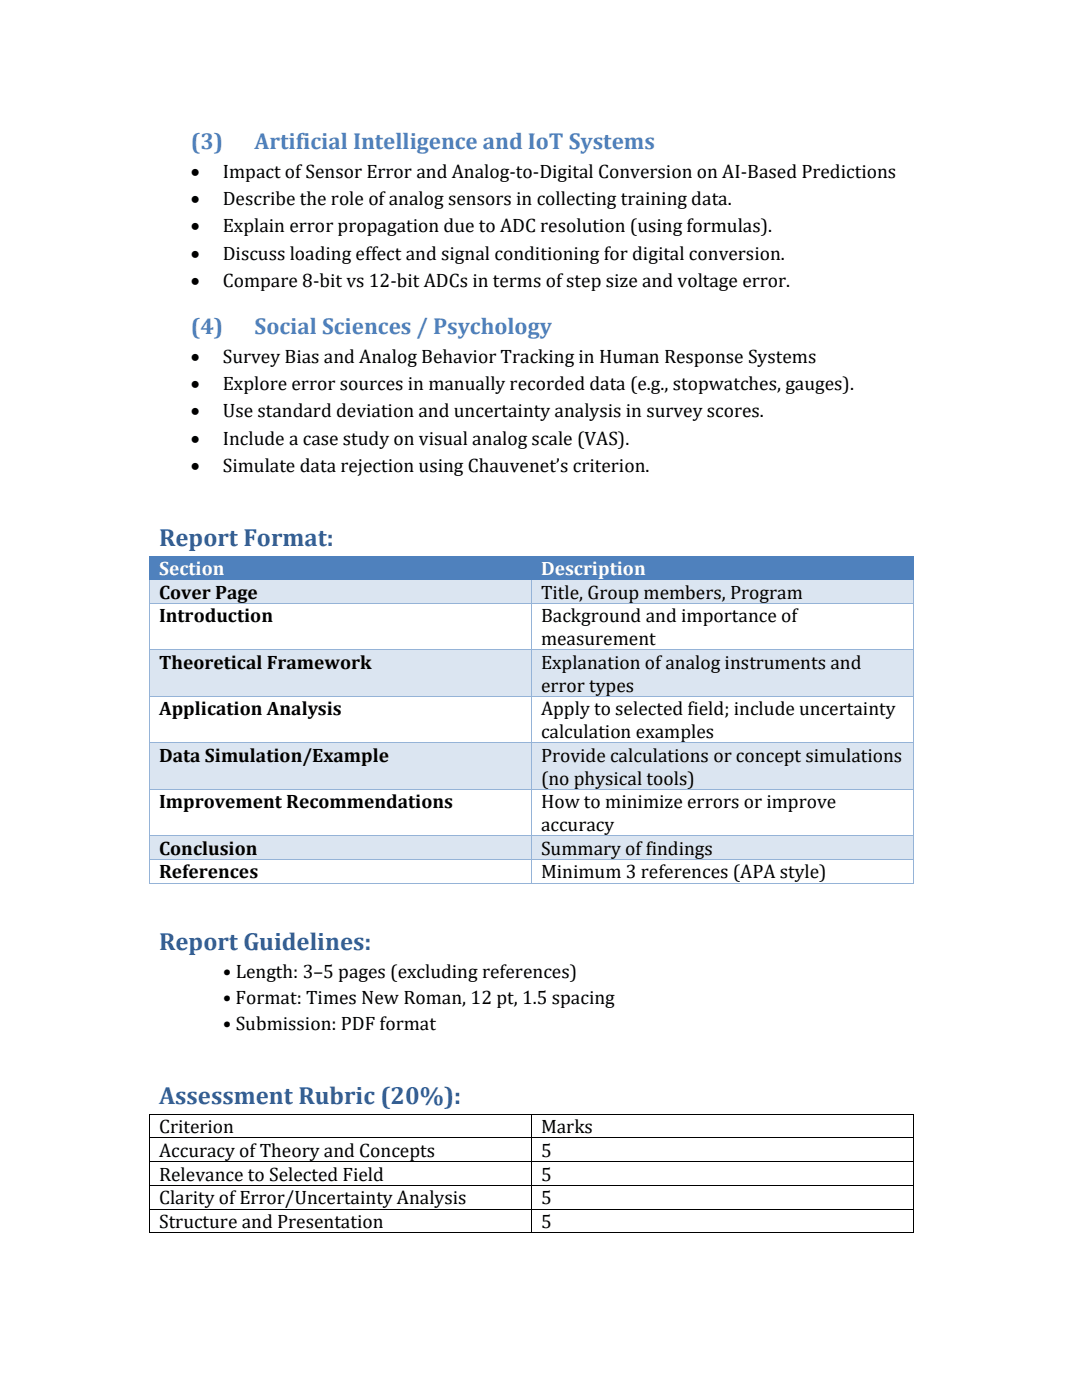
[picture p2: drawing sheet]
<svg xmlns="http://www.w3.org/2000/svg" width="216mm" height="279mm" viewBox="0 0 216 279" stroke-linecap="round" stroke-linejoin="round" font-family="sans-serif">
<defs><g id="words">
<g font-size="4.9" fill="#365f91">
<text x="31.7" y="108.9">Report Format:</text>
<text x="31.7" y="189.5">Report Guidelines:</text>
<text x="31.7" y="220.3">Assessment Rubric (20%):</text>
</g>
<g font-size="4.6" fill="#4f81bd">
<text x="38.1" y="29.8">(3)</text>
<text x="50.8" y="29.8">Artificial Intelligence and IoT Systems</text>
<text x="38.1" y="66.7">(4)</text>
<text x="50.8" y="66.7">Social Sciences / Psychology</text>
</g>
<g font-size="3.9">
<text x="38.1" y="35.5">•</text>
<text x="44.5" y="35.5">Impact of Sensor Error and Analog-to-Digital Conversion on AI-Based Predictions</text>
<text x="38.1" y="40.9">•</text>
<text x="44.5" y="40.9">Describe the role of analog sensors in collecting training data.</text>
<text x="38.1" y="46.4">•</text>
<text x="44.5" y="46.4">Explain error propagation due to ADC resolution (using formulas).</text>
<text x="38.1" y="51.8">•</text>
<text x="44.5" y="51.8">Discuss loading effect and signal conditioning for digital conversion.</text>
<text x="38.1" y="57.3">•</text>
<text x="44.5" y="57.3">Compare 8-bit vs 12-bit ADCs in terms of step size and voltage error.</text>
<text x="38.1" y="72.4">•</text>
<text x="38.1" y="77.9">•</text>
<text x="44.5" y="72.4">Survey Bias and Analog Behavior Tracking in Human Response Systems</text>
<text x="44.5" y="77.9">Explore error sources in manually recorded data (e.g., stopwatches, gauges).</text>
<text x="38.1" y="83.3">•</text>
<text x="44.5" y="83.3">Use standard deviation and uncertainty analysis in survey scores.</text>
<text x="38.1" y="88.8">•</text>
<text x="44.5" y="88.8">Include a case study on visual analog scale (VAS).</text>
<text x="38.1" y="94.2">•</text>
<text x="44.5" y="94.2">Simulate data rejection using Chauvenet’s criterion.</text>
<text x="31.7" y="119.5">Cover Page</text>
<text x="108" y="119.5">Title, Group members, Program</text>
<text x="31.7" y="124.2">Introduction</text>
<text x="108" y="124.2">Background and importance of</text>
<text x="108" y="128.7">measurement</text>
<text x="31.7" y="133.5">Theoretical Framework</text>
<text x="108" y="133.5">Explanation of analog instruments and</text>
<text x="31.7" y="142.8">Application Analysis</text>
<text x="108" y="138">error types</text>
<text x="108" y="142.8">Apply to selected field; include uncertainty</text>
<text x="108" y="147.3">calculation examples</text>
<text x="31.7" y="152">Data Simulation/Example</text>
<text x="108" y="152">Provide calculations or concept simulations</text>
<text x="31.7" y="161.3">Improvement Recommendations</text>
<text x="108" y="156.6">(no physical tools)</text>
<text x="108" y="161.3">How to minimize errors or improve</text>
<text x="108" y="165.9">accuracy</text>
<text x="31.7" y="170.6">Conclusion</text>
<text x="108" y="170.6">Summary of findings</text>
<text x="31.7" y="175.3">References</text>
<text x="108" y="175.3">Minimum 3 references (APA style)</text>
<text x="44.5" y="195.1">• Length: 3–5 pages (excluding references)</text>
<text x="44.5" y="200.4">• Format: Times New Roman, 12 pt, 1.5 spacing</text>
<text x="44.5" y="205.6">• Submission: PDF format</text>
<text x="31.7" y="226.2">Criterion</text>
<text x="108" y="226.2">Marks</text>
<text x="31.7" y="230.9">Accuracy of Theory and Concepts</text>
<text x="108" y="230.9">5</text>
<text x="31.7" y="235.6">Relevance to Selected Field</text>
<text x="108" y="235.6">5</text>
<text x="31.7" y="240.3">Clarity of Error/Uncertainty Analysis</text>
<text x="31.7" y="245.1">Structure and Presentation</text>
<text x="108" y="240.3">5</text>
<text x="108" y="245.1">5</text>
</g>
<g font-size="3.9" fill="#fff">
<text x="31.7" y="114.8">Section</text>
<text x="108" y="114.8">Description</text>
</g>
</g></defs>
<g fill="#4f81bd">
<path d="M29.9 111.1h76.2v4.5h-76.2z" fill-rule="evenodd"/>
<path d="M31.7 111.1h72.4v4.5h-72.4z" fill-rule="evenodd"/>
<path d="M106.1 111.1h76.1v4.5h-76.1z" fill-rule="evenodd"/>
<path d="M108 111.1h72.4v4.5h-72.4z" fill-rule="evenodd"/>
<path d="M29.8 110.9h.1v.1h-.1z" fill-rule="evenodd"/>
<path d="M29.8 110.9h.1v.1h-.1z" fill-rule="evenodd"/>
</g>
<path d="M29.9 111h76.2" fill="none" stroke="#4f81bd" stroke-width=".2"/>
<path d="M106.1 110.9h.1v.1h-.1z" fill-rule="evenodd" fill="#4f81bd"/>
<path d="M106.2 111h76" fill="none" stroke="#4f81bd" stroke-width=".2"/>
<g fill="#4f81bd">
<path d="M182.2 110.9h.1v.1h-.1z" fill-rule="evenodd"/>
<path d="M182.2 110.9h.1v.1h-.1z" fill-rule="evenodd"/>
</g>
<path d="M29.8 111v4.6M182.3 111v4.6" fill="none" stroke="#4f81bd" stroke-width=".2"/>
<g fill="#dbe5f1">
<path d="M29.9 115.8h76.1v4.5h-76.1z" fill-rule="evenodd"/>
<path d="M31.7 115.8h72.4v4.5h-72.4z" fill-rule="evenodd"/>
<path d="M106.1 115.8h76.1v4.5h-76.1z" fill-rule="evenodd"/>
<path d="M108 115.8h72.4v4.5h-72.4z" fill-rule="evenodd"/>
</g>
<path d="M29.8 115.6h.1v.2h-.1z" fill-rule="evenodd" fill="#4f81bd"/>
<path d="M29.9 115.7h76.1" fill="none" stroke="#4f81bd" stroke-width=".2"/>
<g fill="#4f81bd">
<path d="M106 115.6h.1v.2h-.1z" fill-rule="evenodd"/>
<path d="M106.1 115.6h.2v.2h-.2z" fill-rule="evenodd"/>
</g>
<path d="M106.3 115.7h75.9" fill="none" stroke="#4f81bd" stroke-width=".2"/>
<path d="M182.2 115.6h.1v.2h-.1z" fill-rule="evenodd" fill="#4f81bd"/>
<path d="M29.8 115.8v4.5M106.1 115.8v4.5M182.3 115.8v4.5" fill="none" stroke="#95b3d7" stroke-width=".2"/>
<path d="M29.8 120.3h.1v.2h-.1z" fill-rule="evenodd" fill="#95b3d7"/>
<path d="M29.9 120.4h76.1" fill="none" stroke="#95b3d7" stroke-width=".2"/>
<path d="M106 120.3h.1v.2h-.1z" fill-rule="evenodd" fill="#95b3d7"/>
<path d="M106.1 120.4h76.1" fill="none" stroke="#95b3d7" stroke-width=".2"/>
<path d="M182.2 120.3h.1v.2h-.1z" fill-rule="evenodd" fill="#95b3d7"/>
<path d="M29.8 120.5v9.1M106.1 120.5v9.1M182.3 120.5v9.1" fill="none" stroke="#95b3d7" stroke-width=".2"/>
<g fill="#dbe5f1">
<path d="M29.9 129.8h76.1v9.1h-76.1z" fill-rule="evenodd"/>
<path d="M31.7 129.8h72.4v4.5h-72.4z" fill-rule="evenodd"/>
<path d="M106.1 129.8h76.1v9.1h-76.1z" fill-rule="evenodd"/>
<path d="M108 129.8h72.4v4.5h-72.4z" fill-rule="evenodd"/>
<path d="M108 134.3h72.4v4.6h-72.4z" fill-rule="evenodd"/>
</g>
<path d="M29.8 129.6h.1v.2h-.1z" fill-rule="evenodd" fill="#95b3d7"/>
<path d="M29.9 129.7h76.1" fill="none" stroke="#95b3d7" stroke-width=".2"/>
<path d="M106 129.6h.1v.2h-.1z" fill-rule="evenodd" fill="#95b3d7"/>
<path d="M106.1 129.7h76.1" fill="none" stroke="#95b3d7" stroke-width=".2"/>
<path d="M182.2 129.6h.1v.2h-.1z" fill-rule="evenodd" fill="#95b3d7"/>
<path d="M29.8 129.8v9.1M106.1 129.8v9.1M182.3 129.8v9.1" fill="none" stroke="#95b3d7" stroke-width=".2"/>
<path d="M29.8 138.9h.1v.2h-.1z" fill-rule="evenodd" fill="#95b3d7"/>
<path d="M29.9 139h76.1" fill="none" stroke="#95b3d7" stroke-width=".2"/>
<path d="M106 138.9h.1v.2h-.1z" fill-rule="evenodd" fill="#95b3d7"/>
<path d="M106.1 139h76.1" fill="none" stroke="#95b3d7" stroke-width=".2"/>
<path d="M182.2 138.9h.1v.2h-.1z" fill-rule="evenodd" fill="#95b3d7"/>
<path d="M29.8 139.1v9.1M106.1 139.1v9.1M182.3 139.1v9.1" fill="none" stroke="#95b3d7" stroke-width=".2"/>
<g fill="#dbe5f1">
<path d="M29.9 148.4h76.1v9.1h-76.1z" fill-rule="evenodd"/>
<path d="M31.7 148.4h72.4v4.5h-72.4z" fill-rule="evenodd"/>
<path d="M106.1 148.4h76.1v9.1h-76.1z" fill-rule="evenodd"/>
<path d="M108 148.4h72.4v4.5h-72.4z" fill-rule="evenodd"/>
<path d="M108 152.9h72.4v4.6h-72.4z" fill-rule="evenodd"/>
</g>
<path d="M29.8 148.2h.1v.1h-.1z" fill-rule="evenodd" fill="#95b3d7"/>
<path d="M29.9 148.2h76.1" fill="none" stroke="#95b3d7" stroke-width=".2"/>
<path d="M106 148.2h.1v.1h-.1z" fill-rule="evenodd" fill="#95b3d7"/>
<path d="M106.1 148.2h76.1" fill="none" stroke="#95b3d7" stroke-width=".2"/>
<path d="M182.2 148.2h.1v.1h-.1z" fill-rule="evenodd" fill="#95b3d7"/>
<path d="M29.8 148.3v9.2M106.1 148.3v9.2M182.3 148.3v9.2" fill="none" stroke="#95b3d7" stroke-width=".2"/>
<path d="M29.8 157.5h.1v.1h-.1z" fill-rule="evenodd" fill="#95b3d7"/>
<path d="M29.9 157.5h76.1" fill="none" stroke="#95b3d7" stroke-width=".2"/>
<path d="M106 157.5h.1v.1h-.1z" fill-rule="evenodd" fill="#95b3d7"/>
<path d="M106.1 157.5h76.1" fill="none" stroke="#95b3d7" stroke-width=".2"/>
<path d="M182.2 157.5h.1v.1h-.1z" fill-rule="evenodd" fill="#95b3d7"/>
<path d="M29.8 157.6v9.1M106.1 157.6v9.1M182.3 157.6v9.1" fill="none" stroke="#95b3d7" stroke-width=".2"/>
<g fill="#dbe5f1">
<path d="M29.9 166.9h76.1v4.5h-76.1z" fill-rule="evenodd"/>
<path d="M31.7 166.9h72.4v4.5h-72.4z" fill-rule="evenodd"/>
<path d="M106.1 166.9h76.1v4.5h-76.1z" fill-rule="evenodd"/>
<path d="M108 166.9h72.4v4.5h-72.4z" fill-rule="evenodd"/>
</g>
<path d="M29.8 166.7h.1v.2h-.1z" fill-rule="evenodd" fill="#95b3d7"/>
<path d="M29.9 166.8h76.1" fill="none" stroke="#95b3d7" stroke-width=".2"/>
<path d="M106 166.7h.1v.2h-.1z" fill-rule="evenodd" fill="#95b3d7"/>
<path d="M106.1 166.8h76.1" fill="none" stroke="#95b3d7" stroke-width=".2"/>
<path d="M182.2 166.7h.1v.2h-.1z" fill-rule="evenodd" fill="#95b3d7"/>
<path d="M29.8 166.9v4.5M106.1 166.9v4.5M182.3 166.9v4.5" fill="none" stroke="#95b3d7" stroke-width=".2"/>
<path d="M29.8 171.4h.1v.2h-.1z" fill-rule="evenodd" fill="#95b3d7"/>
<path d="M29.9 171.5h76.1" fill="none" stroke="#95b3d7" stroke-width=".2"/>
<path d="M106 171.4h.1v.2h-.1z" fill-rule="evenodd" fill="#95b3d7"/>
<path d="M106.1 171.5h76.1" fill="none" stroke="#95b3d7" stroke-width=".2"/>
<path d="M182.2 171.4h.1v.2h-.1z" fill-rule="evenodd" fill="#95b3d7"/>
<path d="M29.8 171.6v4.6" fill="none" stroke="#95b3d7" stroke-width=".2"/>
<g fill="#95b3d7">
<path d="M29.8 176.2h.1v.2h-.1z" fill-rule="evenodd"/>
<path d="M29.8 176.2h.1v.2h-.1z" fill-rule="evenodd"/>
</g>
<path d="M29.9 176.3h76.1M106.1 171.6v4.6" fill="none" stroke="#95b3d7" stroke-width=".2"/>
<path d="M106 176.2h.1v.2h-.1z" fill-rule="evenodd" fill="#95b3d7"/>
<path d="M106.1 176.3h76.1M182.3 171.6v4.6" fill="none" stroke="#95b3d7" stroke-width=".2"/>
<g fill="#95b3d7">
<path d="M182.2 176.2h.1v.2h-.1z" fill-rule="evenodd"/>
<path d="M182.2 176.2h.1v.2h-.1z" fill-rule="evenodd"/>
</g>
<g fill="#000">
<path d="M29.8 222.3h.1v.2h-.1z" fill-rule="evenodd"/>
<path d="M29.8 222.3h.1v.2h-.1z" fill-rule="evenodd"/>
<path d="M29.8 227h.1v.2h-.1z" fill-rule="evenodd"/>
<path d="M29.8 231.7h.1v.2h-.1z" fill-rule="evenodd"/>
<path d="M29.8 236.5h.1v.1h-.1z" fill-rule="evenodd"/>
<path d="M106 222.3h.1v.2h-.1z" fill-rule="evenodd"/>
<path d="M106 227h.1v.2h-.1z" fill-rule="evenodd"/>
<path d="M106 231.7h.1v.2h-.1z" fill-rule="evenodd"/>
<path d="M106 236.5h.1v.1h-.1z" fill-rule="evenodd"/>
<path d="M182.2 222.3h.1v.2h-.1z" fill-rule="evenodd"/>
<path d="M182.2 222.3h.1v.2h-.1z" fill-rule="evenodd"/>
<path d="M182.2 227h.1v.2h-.1z" fill-rule="evenodd"/>
<path d="M182.2 231.7h.1v.2h-.1z" fill-rule="evenodd"/>
<path d="M182.2 236.5h.1v.1h-.1z" fill-rule="evenodd"/>
<path d="M29.8 241.2h.1v.2h-.1z" fill-rule="evenodd"/>
<path d="M29.8 245.9h.1v.2h-.1z" fill-rule="evenodd"/>
<path d="M29.8 245.9h.1v.2h-.1z" fill-rule="evenodd"/>
<path d="M106 241.2h.1v.2h-.1z" fill-rule="evenodd"/>
<path d="M106 245.9h.1v.2h-.1z" fill-rule="evenodd"/>
<path d="M182.2 241.2h.1v.2h-.1z" fill-rule="evenodd"/>
<path d="M182.2 245.9h.1v.2h-.1z" fill-rule="evenodd"/>
<path d="M182.2 245.9h.1v.2h-.1z" fill-rule="evenodd"/>
</g>
<g fill="none" stroke="#000" stroke-width=".2">
<path d="M29.8 222.5v4.5M29.8 227.2v4.5M29.8 231.9v4.6M29.8 236.6v4.6M29.9 222.4h76.1M29.9 227.1h76.1M29.9 231.8h76.1M29.9 236.6h76.1M106.1 222.5v4.5M106.1 227.2v4.5M106.1 231.9v4.6M106.1 236.6v4.6"/>
<path d="M106.1 222.4h76.1M106.1 227.1h76.1M106.1 231.8h76.1M106.1 236.6h76.1M182.3 222.5v4.5M182.3 227.2v4.5M182.3 231.9v4.6M182.3 236.6v4.6M29.8 241.4v4.5M29.9 241.3h76.1M29.9 246h76.1M106.1 241.4v4.5"/>
<path d="M106.1 241.3h76.1M106.1 246h76.1M182.3 241.4v4.5"/>
</g>
<use href="#words"/>
</svg>
